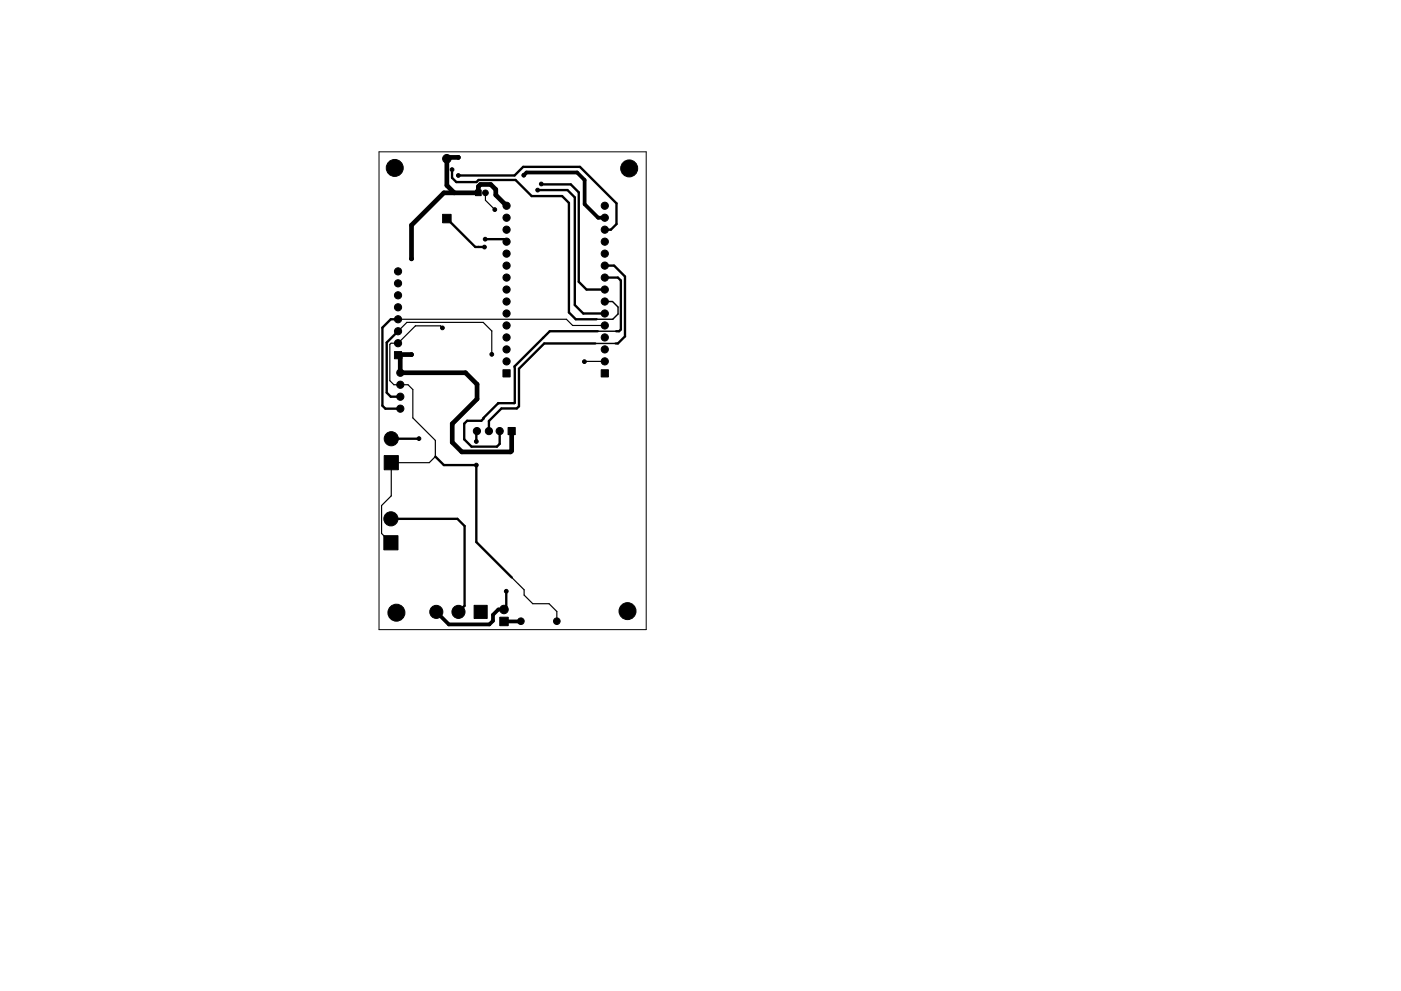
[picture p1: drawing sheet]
<svg xmlns="http://www.w3.org/2000/svg" width="297mm" height="210mm" viewBox="0 0 297 210" stroke-linecap="round" stroke-linejoin="round" font-family="sans-serif">
<path d="M80.4 32.2h56.6v101.4h-56.6z" fill="none" stroke="#000" stroke-width=".21"/>
<g fill="#000" stroke="#000" stroke-width=".21">
<path d="M93.8 45.5h1.8v1.8h-1.8zM100.8 40.3h1.2v1.2h-1.2zM83.6 74.6h1.6v1.5h-1.6zM106.6 78.5h1.6v1.5h-1.6zM127.5 78.5h1.5v1.5h-1.5zM81.5 96.7h3v3h-3zM107.7 90.7h1.5v1.5h-1.5zM81.4 113.7h3v3h-3zM100.5 128.4h2.8v2.8h-2.8zM106 131h1.8v1.8h-1.8z"/>
<circle cx="83.7" cy="35.6" r="1.8"/>
<circle cx="94.7" cy="33.7" r=".9"/>
<circle cx="95.8" cy="36" r=".4"/>
<circle cx="97.2" cy="37.2" r=".4"/>
<circle cx="97.2" cy="33.4" r=".4"/>
<circle cx="111" cy="37.2" r=".4"/>
<circle cx="114.8" cy="39" r=".4"/>
<circle cx="133.4" cy="35.7" r="1.8"/>
<circle cx="84.4" cy="57.6" r=".76"/>
<circle cx="87.2" cy="54.9" r=".4"/>
<circle cx="102.7" cy="52.4" r=".4"/>
<circle cx="102.9" cy="50.7" r=".4"/>
<circle cx="102.9" cy="40.9" r=".6"/>
<circle cx="104.9" cy="44.5" r=".4"/>
<circle cx="107.4" cy="51.3" r=".76"/>
<circle cx="107.4" cy="48.7" r=".76"/>
<circle cx="107.4" cy="58.9" r=".76"/>
<circle cx="107.4" cy="56.4" r=".76"/>
<circle cx="107.4" cy="46.2" r=".76"/>
<circle cx="107.4" cy="53.8" r=".76"/>
<circle cx="107.4" cy="43.7" r=".76"/>
<circle cx="114" cy="40.3" r=".4"/>
<circle cx="128.2" cy="51.3" r=".76"/>
<circle cx="128.2" cy="48.7" r=".76"/>
<circle cx="128.2" cy="58.9" r=".76"/>
<circle cx="128.2" cy="53.8" r=".76"/>
<circle cx="128.2" cy="46.2" r=".76"/>
<circle cx="128.2" cy="56.4" r=".76"/>
<circle cx="128.2" cy="43.7" r=".76"/>
<circle cx="84.4" cy="70.3" r=".76"/>
<circle cx="84.4" cy="62.7" r=".76"/>
<circle cx="84.4" cy="60.1" r=".76"/>
<circle cx="84.4" cy="67.7" r=".76"/>
<circle cx="84.4" cy="65.2" r=".76"/>
<circle cx="84.4" cy="72.8" r=".76"/>
<circle cx="84.9" cy="79.1" r=".76"/>
<circle cx="87.2" cy="75.2" r=".4"/>
<circle cx="93.8" cy="69.6" r=".4"/>
<circle cx="104.3" cy="75.2" r=".4"/>
<circle cx="107.4" cy="69.1" r=".76"/>
<circle cx="107.4" cy="74.1" r=".76"/>
<circle cx="107.4" cy="71.6" r=".76"/>
<circle cx="107.4" cy="76.7" r=".76"/>
<circle cx="107.4" cy="64" r=".76"/>
<circle cx="107.4" cy="61.4" r=".76"/>
<circle cx="107.4" cy="66.5" r=".76"/>
<circle cx="123.9" cy="76.7" r=".4"/>
<circle cx="128.2" cy="64" r=".76"/>
<circle cx="128.2" cy="71.6" r=".76"/>
<circle cx="128.2" cy="61.4" r=".76"/>
<circle cx="128.2" cy="76.7" r=".76"/>
<circle cx="128.2" cy="66.5" r=".76"/>
<circle cx="128.2" cy="74.1" r=".76"/>
<circle cx="128.2" cy="69.1" r=".76"/>
<circle cx="83" cy="93.1" r="1.5"/>
<circle cx="84.9" cy="84.2" r=".76"/>
<circle cx="84.9" cy="86.7" r=".76"/>
<circle cx="84.9" cy="81.6" r=".76"/>
<circle cx="88.8" cy="93.1" r=".4"/>
<circle cx="101" cy="98.7" r=".4"/>
<circle cx="101" cy="93.7" r=".4"/>
<circle cx="101.1" cy="91.5" r=".76"/>
<circle cx="103.7" cy="91.5" r=".76"/>
<circle cx="105.9" cy="91.5" r=".76"/>
<circle cx="82.9" cy="110.1" r="1.5"/>
<circle cx="84" cy="130" r="1.8"/>
<circle cx="92.5" cy="129.8" r="1.39"/>
<circle cx="97.2" cy="129.8" r="1.39"/>
<circle cx="106.9" cy="129.3" r=".9"/>
<circle cx="107.3" cy="125.4" r=".4"/>
<circle cx="110.4" cy="131.8" r=".7"/>
<circle cx="118.1" cy="131.8" r=".7"/>
<circle cx="133" cy="129.7" r="1.8"/>
</g>
<path d="M97.2 33.4h-2.2l-.3 .3v5.6l1.6 1.6M107.4 43.7l-2.3-2.3v-1.2l-1.1-1.1h-2.1l-.5 .5v1.3h-7.3l-6.9 6.9v7.1M84.9 79.1h.1M84.9 79.1h13.8l2.4 2.4v3.2l-5.2 5.2v3.9l2 2.1h10.4l.2-.2v-4.2M87.2 75.2h-2.7l-.1 .2 .5 .4v3.3" fill="none" stroke="#000" stroke-width="1"/>
<path d="M111 37.2l.6-.6h10.8l1.6 1.6v5.1l2.8 2.9h1.4M106.9 129.3h-1.2l-1.2 1.1v1.3l-.7 .8h-8.6l-2.7-2.7M110.4 131.8l-3.5 .1" fill="none" stroke="#000" stroke-width=".8"/>
<g fill="none" stroke="#000" stroke-width=".5">
<path d="M95.8 36v1.7l.9 .9h4.3l.5-.4h7.8l3.4 3.4h6.5l1.4 1.4v23.3l1.5 1.4h4.4M97.2 37.2h11.9l1.8-1.8h12.1l7.7 7.7v4.4l-1.2 1.2h-1.3M114.8 39l6.2 .1 1.7 1.7v19l1.7 1.6h3.8M94.7 46.4l6.1 6h1.9M102.9 50.7h4l.5 .6M114 40.3h6.3l1.6 1.6v22.8l1.8 1.8h4.5M128.2 56.4h2l2.3 2.3v12.7l-1.5 1.5h-.5M128.2 58.9h2.8l.6 .6v10.4l-.3 .4h-.7M84.4 70.3l-2.4 2.4v10.6l.9 .9h2M84.4 67.7h-1.5l-1.8 1.8v16.6l.6 .6h3.2M109.1 78.1v7.3l-3.4 .1-3.6 3.8h-3.1l-.6 .6v3.3l1.6 1.6h5.4l.5-.6v-2.7M126.3 72.9h-10.9l-5.4 5.3v8l-.4 .5h-3.3l-2.6 2.6v2.2"/>
<path d="M126.7 70.3h-10.1l-7.5 7.4v.2M88.8 93.1h-5.8M92.3 96.9l1.8 1.8h6.9v16.3l7.5 7.5M101.1 91.5l-.1 .1v2.1M82.9 110.1h14.1l1.5 1.5v16.9l-1.3 1.3M107.3 125.4v3.4l-.4 .5"/>
</g>
<path d="M102.9 40.9v1.6l2 2M84.4 70.3l1.9-1.9h16.1l1.9 1.8v5M84.4 67.7h35.7l1.3 1.4h6.8M88 69.2l-3.6 3.6h-1.5l-.2 .3v7.7l.8 .8h3l1 1v6.1l4.8 4.7v3.5l-1.3 1.3h-8v7l-2.1 2.1v5.9l2 2M88.1 69.2l5.3-.1 .4 .5M128.2 76.7h-4.3M108.5 122.5l2.6 2.6v1.2l1.9 1.8h3.4l1.7 1.6v2.1" fill="none" stroke="#000" stroke-width=".25"/>
<path d="M126.5 72.9h3.8M126.7 70.3h3.9M128.2 64h1.7l1.1 1.1v1.5l-1.1 1.1h-3.4" fill="none" stroke="#000" stroke-width=".3"/>
</svg>
